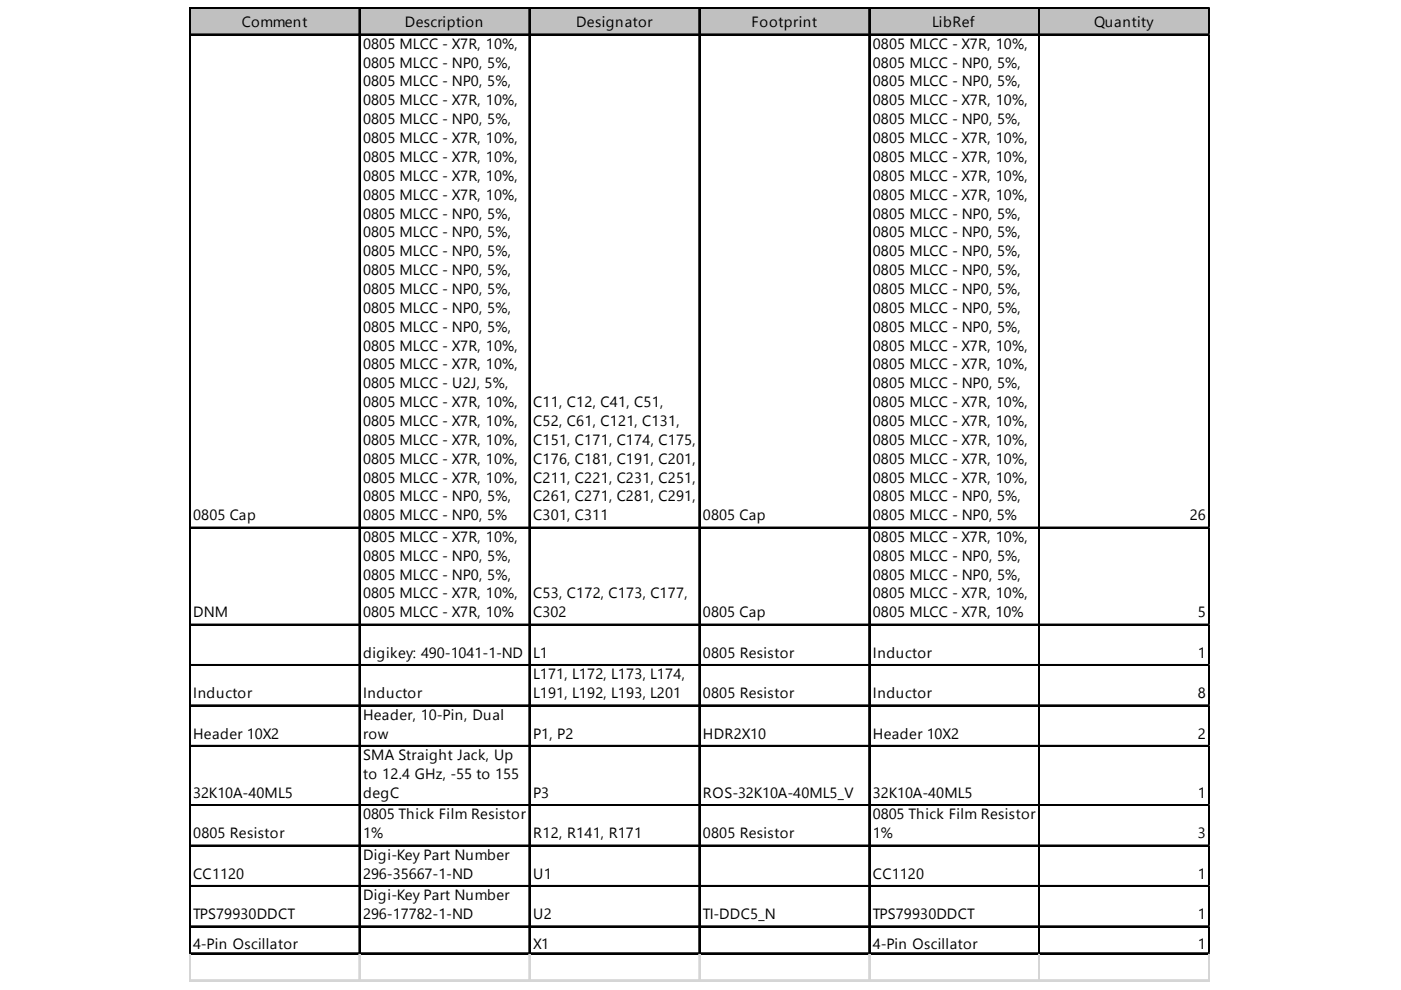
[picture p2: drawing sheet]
<svg xmlns="http://www.w3.org/2000/svg" width="297mm" height="210mm" viewBox="0 0 297 210" stroke-linecap="round" stroke-linejoin="round" font-family="sans-serif">
<defs><g id="words">
<g font-size="3.1">
<text x="51.3" y="5.8">Comment</text>
<text x="85.9" y="5.8">Description</text>
<text x="122.2" y="5.8">Designator</text>
<text x="159.3" y="5.8">Footprint</text>
<text x="197.7" y="5.8">LibRef</text>
<text x="232" y="5.8">Quantity</text>
<text x="77" y="10.3">0805 MLCC - X7R, 10%,</text>
<text x="185.1" y="10.3">0805 MLCC - X7R, 10%,</text>
<text x="77" y="14.3">0805 MLCC - NP0, 5%,</text>
<text x="185.1" y="14.3">0805 MLCC - NP0, 5%,</text>
<text x="77" y="18.3">0805 MLCC - NP0, 5%,</text>
<text x="77" y="22.3">0805 MLCC - X7R, 10%,</text>
<text x="185.1" y="18.3">0805 MLCC - NP0, 5%,</text>
<text x="185.1" y="22.3">0805 MLCC - X7R, 10%,</text>
<text x="77" y="26.3">0805 MLCC - NP0, 5%,</text>
<text x="185.1" y="26.3">0805 MLCC - NP0, 5%,</text>
<text x="77" y="30.3">0805 MLCC - X7R, 10%,</text>
<text x="77" y="34.3">0805 MLCC - X7R, 10%,</text>
<text x="185.1" y="30.3">0805 MLCC - X7R, 10%,</text>
<text x="185.1" y="34.3">0805 MLCC - X7R, 10%,</text>
<text x="77" y="38.3">0805 MLCC - X7R, 10%,</text>
<text x="185.1" y="38.3">0805 MLCC - X7R, 10%,</text>
<text x="77" y="42.3">0805 MLCC - X7R, 10%,</text>
<text x="77" y="46.3">0805 MLCC - NP0, 5%,</text>
<text x="185.1" y="42.3">0805 MLCC - X7R, 10%,</text>
<text x="185.1" y="46.3">0805 MLCC - NP0, 5%,</text>
<text x="77" y="50.3">0805 MLCC - NP0, 5%,</text>
<text x="185.1" y="50.3">0805 MLCC - NP0, 5%,</text>
<text x="77" y="54.3">0805 MLCC - NP0, 5%,</text>
<text x="77" y="58.3">0805 MLCC - NP0, 5%,</text>
<text x="185.1" y="54.3">0805 MLCC - NP0, 5%,</text>
<text x="185.1" y="58.3">0805 MLCC - NP0, 5%,</text>
<text x="77" y="62.3">0805 MLCC - NP0, 5%,</text>
<text x="185.1" y="62.3">0805 MLCC - NP0, 5%,</text>
<text x="77" y="66.3">0805 MLCC - NP0, 5%,</text>
<text x="77" y="70.3">0805 MLCC - NP0, 5%,</text>
<text x="185.1" y="66.3">0805 MLCC - NP0, 5%,</text>
<text x="185.1" y="70.3">0805 MLCC - NP0, 5%,</text>
<text x="77" y="74.3">0805 MLCC - X7R, 10%,</text>
<text x="185.1" y="74.3">0805 MLCC - X7R, 10%,</text>
<text x="77" y="78.3">0805 MLCC - X7R, 10%,</text>
<text x="77" y="82.3">0805 MLCC - U2J, 5%,</text>
<text x="185.1" y="78.3">0805 MLCC - X7R, 10%,</text>
<text x="185.1" y="82.3">0805 MLCC - NP0, 5%,</text>
<text x="77" y="86.3">0805 MLCC - X7R, 10%,</text>
<text x="113" y="86.3">C11, C12, C41, C51,</text>
<text x="185.1" y="86.3">0805 MLCC - X7R, 10%,</text>
<text x="77" y="90.3">0805 MLCC - X7R, 10%,</text>
<text x="77" y="94.3">0805 MLCC - X7R, 10%,</text>
<text x="113" y="90.3">C52, C61, C121, C131,</text>
<text x="113" y="94.3">C151, C171, C174, C175,</text>
<text x="185.1" y="90.3">0805 MLCC - X7R, 10%,</text>
<text x="185.1" y="94.3">0805 MLCC - X7R, 10%,</text>
<text x="77" y="98.3">0805 MLCC - X7R, 10%,</text>
<text x="113" y="98.3">C176, C181, C191, C201,</text>
<text x="185.1" y="98.3">0805 MLCC - X7R, 10%,</text>
<text x="77" y="102.3">0805 MLCC - X7R, 10%,</text>
<text x="77" y="106.3">0805 MLCC - NP0, 5%,</text>
<text x="113" y="102.3">C211, C221, C231, C251,</text>
<text x="113" y="106.3">C261, C271, C281, C291,</text>
<text x="185.1" y="102.3">0805 MLCC - X7R, 10%,</text>
<text x="185.1" y="106.3">0805 MLCC - NP0, 5%,</text>
<text x="41" y="110.3">0805 Cap</text>
<text x="77" y="110.3">0805 MLCC - NP0, 5%</text>
<text x="113" y="110.3">C301, C311</text>
<text x="149" y="110.3">0805 Cap</text>
<text x="185.1" y="110.3">0805 MLCC - NP0, 5%</text>
<text x="252.3" y="110.3">26</text>
<text x="77" y="114.9">0805 MLCC - X7R, 10%,</text>
<text x="77" y="118.9">0805 MLCC - NP0, 5%,</text>
<text x="185.1" y="114.9">0805 MLCC - X7R, 10%,</text>
<text x="185.1" y="118.9">0805 MLCC - NP0, 5%,</text>
<text x="77" y="122.9">0805 MLCC - NP0, 5%,</text>
<text x="185.1" y="122.9">0805 MLCC - NP0, 5%,</text>
<text x="41" y="130.9">DNM</text>
<text x="77" y="126.9">0805 MLCC - X7R, 10%,</text>
<text x="77" y="130.9">0805 MLCC - X7R, 10%</text>
<text x="113" y="126.9">C53, C172, C173, C177,</text>
<text x="113" y="130.9">C302</text>
<text x="149" y="130.9">0805 Cap</text>
<text x="185.1" y="126.9">0805 MLCC - X7R, 10%,</text>
<text x="185.1" y="130.9">0805 MLCC - X7R, 10%</text>
<text x="254" y="130.9">5</text>
<text x="77" y="139.5">digikey: 490-1041-1-ND</text>
<text x="113" y="139.5">L1</text>
<text x="149" y="139.5">0805 Resistor</text>
<text x="185.1" y="139.5">Inductor</text>
<text x="254" y="139.5">1</text>
<text x="41" y="148">Inductor</text>
<text x="77" y="148">Inductor</text>
<text x="113" y="144">L171, L172, L173, L174,</text>
<text x="113" y="148">L191, L192, L193, L201</text>
<text x="149" y="148">0805 Resistor</text>
<text x="185.1" y="148">Inductor</text>
<text x="254" y="148">8</text>
<text x="77" y="152.6">Header, 10-Pin, Dual</text>
<text x="41" y="156.6">Header 10X2</text>
<text x="77" y="156.6">row</text>
<text x="77" y="161.2">SMA Straight Jack, Up</text>
<text x="113" y="156.6">P1, P2</text>
<text x="149" y="156.6">HDR2X10</text>
<text x="185.1" y="156.6">Header 10X2</text>
<text x="254" y="156.6">2</text>
<text x="77" y="165.2">to 12.4 GHz, -55 to 155</text>
<text x="41" y="169.2">32K10A-40ML5</text>
<text x="77" y="169.2">degC</text>
<text x="77" y="173.7">0805 Thick Film Resistor</text>
<text x="113" y="169.2">P3</text>
<text x="149" y="169.2">ROS-32K10A-40ML5_V</text>
<text x="185.1" y="169.2">32K10A-40ML5</text>
<text x="185.1" y="173.7">0805 Thick Film Resistor</text>
<text x="254" y="169.2">1</text>
<text x="41" y="177.7">0805 Resistor</text>
<text x="77" y="177.7">1%</text>
<text x="113" y="177.7">R12, R141, R171</text>
<text x="149" y="177.7">0805 Resistor</text>
<text x="185.1" y="177.7">1%</text>
<text x="254" y="177.7">3</text>
<text x="77" y="182.3">Digi-Key Part Number</text>
<text x="41" y="186.3">CC1120</text>
<text x="77" y="186.3">296-35667-1-ND</text>
<text x="77" y="190.9">Digi-Key Part Number</text>
<text x="113" y="186.3">U1</text>
<text x="185.1" y="186.3">CC1120</text>
<text x="254" y="186.3">1</text>
<text x="41" y="194.9">TPS79930DDCT</text>
<text x="77" y="194.9">296-17782-1-ND</text>
<text x="113" y="194.9">U2</text>
<text x="149" y="194.9">TI-DDC5_N</text>
<text x="185.1" y="194.9">TPS79930DDCT</text>
<text x="254" y="194.9">1</text>
<text x="41" y="201.2">4-Pin Oscillator</text>
<text x="113" y="201.2">X1</text>
<text x="185.1" y="201.2">4-Pin Oscillator</text>
<text x="254" y="201.2">1</text>
</g>
</g></defs>
<path d="M40.3 1.8h216.2v5.7h-216.2z" fill="#c0c0c0"/>
<g fill="none" stroke="#000" stroke-width=".29">
<path d="M40.1 1.5v200.8M40.2 1.5v200.8M40.4 1.5h216.1M40.4 1.7h216.1M40.4 7.2h216.1M40.4 7.4h216.1M76.1 1.8v200.5M76.3 1.8v200.5M112.2 1.8v200.5M112.3 1.8v200.5M148.2 1.8v200.5M148.3 1.8v200.5"/>
<path d="M184.2 1.8v200.5M184.4 1.8v200.5M220.2 1.8v200.5M220.4 1.8v200.5M256.3 1.8v200.5M40.4 111.8h216.1M40.4 111.9h216.1M40.4 132.3h216.1M40.4 132.5h216.1M40.4 140.9h216.1M40.4 141.1h216.1M40.4 149.5h216.1"/>
<path d="M40.4 149.6h216.1M40.4 158.1h216.1M40.4 158.2h216.1M40.4 170.6h216.1M40.4 170.8h216.1M40.4 179.2h216.1M40.4 179.3h216.1M40.4 187.8h216.1M40.4 187.9h216.1M40.4 196.3h216.1M40.4 196.5h216.1M40.4 202h216.1"/>
<path d="M40.4 202.2h216.1"/>
</g>
<path d="M256.4 1.8v200.5" fill="none" stroke="#000" stroke-width=".24"/>
<g fill="none" stroke="#d4d4d4" stroke-width=".29">
<path d="M40.1 202.3v5.8M40.1 207.8h216.4M40.1 207.9h216.4M40.2 202.3v5.8M76.1 202.3v5.8M76.3 202.3v5.8M112.2 202.3v5.8M112.3 202.3v5.8M148.2 202.3v5.8M148.3 202.3v5.8M184.2 202.3v5.8M184.4 202.3v5.8"/>
<path d="M220.2 202.3v5.8M220.4 202.3v5.8M256.3 202.3v5.8"/>
</g>
<path d="M256.4 202.3v5.8" fill="none" stroke="#d4d4d4" stroke-width=".24"/>
<use href="#words"/>
</svg>
